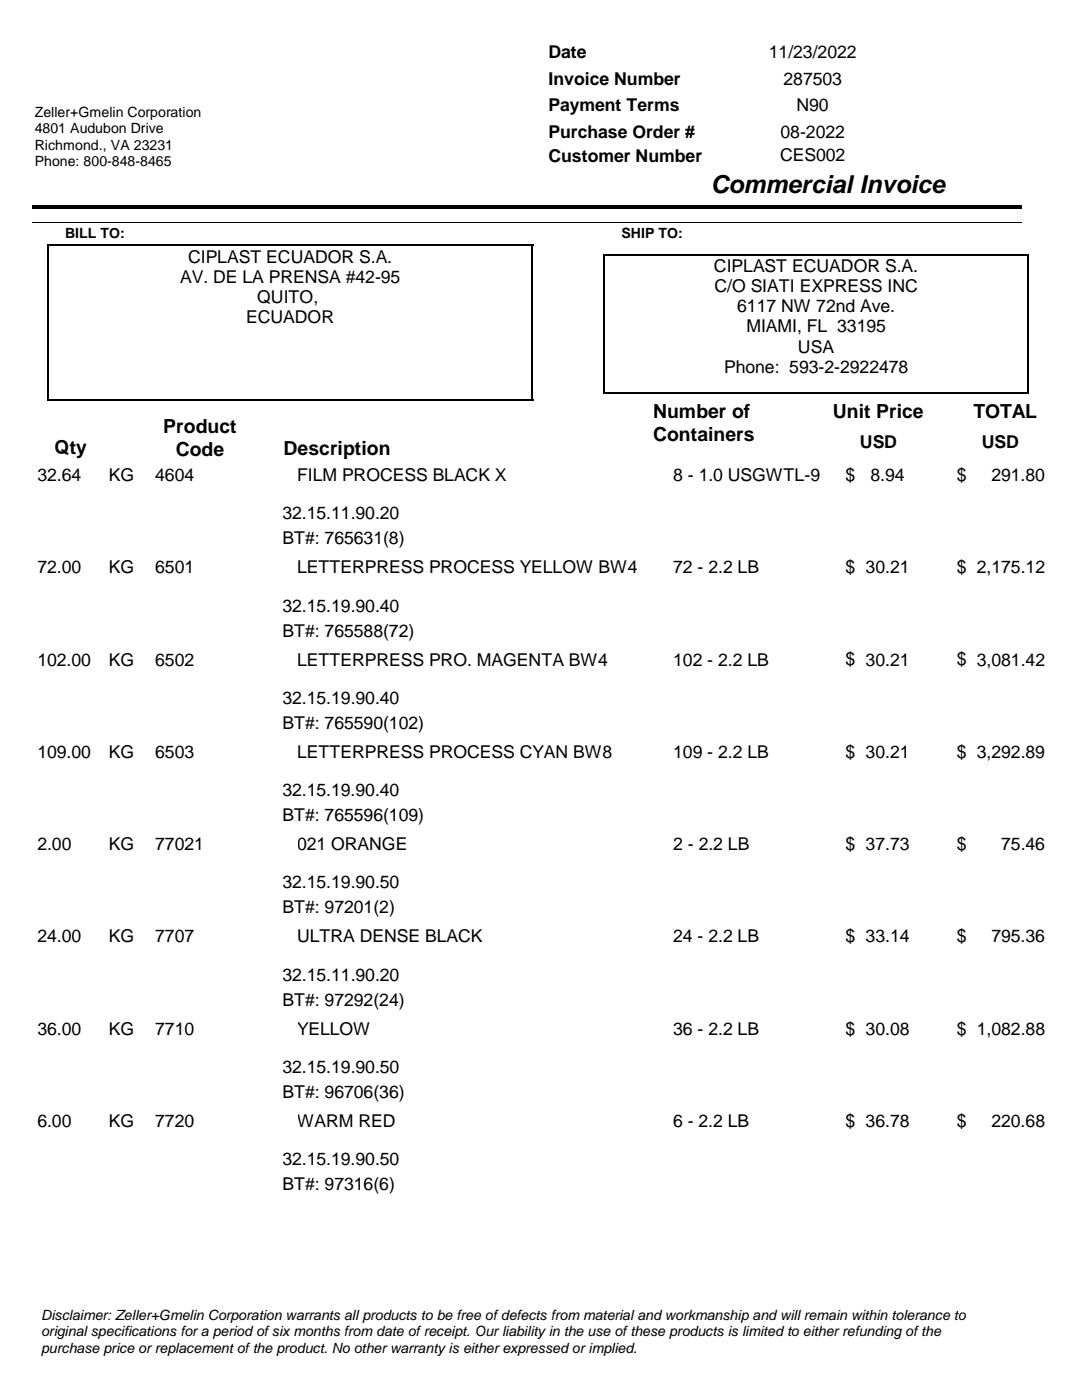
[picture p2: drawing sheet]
<svg xmlns="http://www.w3.org/2000/svg" width="216mm" height="279mm" viewBox="0 0 216 279" stroke-linecap="round" stroke-linejoin="round" font-family="sans-serif">
<defs><g id="words">
<text font-size="4.9" x="141.8" y="38.6">Commercial Invoice</text>
<g font-size="3.9">
<text x="130.4" y="83.4">Number of</text>
<text x="166.2" y="83.4">Unit Price</text>
<text x="194.3" y="83.4">TOTAL</text>
<text x="32.6" y="86.4">Product</text>
<text x="130.4" y="88.1">Containers</text>
<text x="10.9" y="90.6">Qty</text>
<text x="35.1" y="91">Code</text>
<text x="56.6" y="90.7">Description</text>
</g>
<g font-size="3.5">
<text x="109.5" y="11.6">Date</text>
<text x="153.5" y="11.6">11/23/2022</text>
<text x="109.5" y="16.9">Invoice Number</text>
<text x="156.4" y="16.9">287503</text>
<text x="109.5" y="22.2">Payment Terms</text>
<text x="159" y="22.2">N90</text>
<text x="109.5" y="27.5">Purchase Order #</text>
<text x="155.8" y="27.5">08-2022</text>
<text x="109.5" y="32.3">Customer Number</text>
<text x="155.7" y="32.2">CES002</text>
<text x="37.5" y="52.4">CIPLAST ECUADOR S.A.</text>
<text x="36" y="56.4">AV. DE LA PRENSA #42-95</text>
<text x="142.5" y="54.3">CIPLAST ECUADOR S.A.</text>
<text x="142.6" y="58.3">C/O SIATI EXPRESS INC</text>
<text x="49.1" y="64.5">ECUADOR</text>
<text x="51.3" y="60.5">QUITO,</text>
<text x="147.1" y="62.3">6117 NW 72nd Ave.</text>
<text x="149" y="66.3">MIAMI, FL 33195</text>
<text x="159.3" y="70.4">USA</text>
<text x="144.5" y="74.4">Phone: 593-2-2922478</text>
<text x="171.6" y="89.5">USD</text>
<text x="196" y="89.5">USD</text>
<text x="7.5" y="96">32.64</text>
<text x="21.7" y="96">KG</text>
<text x="31" y="96">4604</text>
<text x="59.3" y="96">FILM PROCESS BLACK X</text>
<text x="134.4" y="96">8 - 1.0 USGWTL-9</text>
<text x="168.8" y="96">$</text>
<text x="173.7" y="96">8.94</text>
<text x="191" y="96">$</text>
<text x="197.9" y="96">291.80</text>
<text x="56.4" y="103.6">32.15.11.90.20</text>
<text x="56.4" y="108.6">BT#: 765631(8)</text>
<text x="7.5" y="114.4">72.00</text>
<text x="21.7" y="114.4">KG</text>
<text x="31" y="114.4">6501</text>
<text x="59.3" y="114.4">LETTERPRESS PROCESS YELLOW BW4</text>
<text x="134.4" y="114.4">72 - 2.2 LB</text>
<text x="168.8" y="114.4">$</text>
<text x="172.8" y="114.4">30.21</text>
<text x="191" y="114.4">$</text>
<text x="195" y="114.4">2,175.12</text>
<text x="56.4" y="122.1">32.15.19.90.40</text>
<text x="56.4" y="127">BT#: 765588(72)</text>
<text x="7.5" y="132.8">102.00</text>
<text x="21.7" y="132.8">KG</text>
<text x="31" y="132.8">6502</text>
<text x="59.3" y="132.8">LETTERPRESS PRO. MAGENTA BW4</text>
<text x="134.4" y="132.8">102 - 2.2 LB</text>
<text x="168.8" y="132.8">$</text>
<text x="172.8" y="132.8">30.21</text>
<text x="191" y="132.8">$</text>
<text x="195" y="132.8">3,081.42</text>
<text x="56.4" y="140.5">32.15.19.90.40</text>
<text x="56.4" y="145.5">BT#: 765590(102)</text>
<text x="7.5" y="151.3">109.00</text>
<text x="21.7" y="151.3">KG</text>
<text x="31" y="151.3">6503</text>
<text x="59.3" y="151.3">LETTERPRESS PROCESS CYAN BW8</text>
<text x="134.4" y="151.3">109 - 2.2 LB</text>
<text x="168.8" y="151.2">$</text>
<text x="172.8" y="151.3">30.21</text>
<text x="191" y="151.2">$</text>
<text x="195" y="151.3">3,292.89</text>
<text x="56.4" y="158.9">32.15.19.90.40</text>
<text x="56.4" y="163.9">BT#: 765596(109)</text>
<text x="7.5" y="169.7">2.00</text>
<text x="21.7" y="169.7">KG</text>
<text x="31" y="169.7">77021</text>
<text x="59.3" y="169.7">021 ORANGE</text>
<text x="134.4" y="169.7">2 - 2.2 LB</text>
<text x="168.8" y="169.6">$</text>
<text x="172.8" y="169.7">37.73</text>
<text x="191" y="169.6">$</text>
<text x="199.8" y="169.7">75.46</text>
<text x="56.4" y="177.3">32.15.19.90.50</text>
<text x="56.4" y="182.3">BT#: 97201(2)</text>
<text x="7.5" y="188.1">24.00</text>
<text x="21.7" y="188.1">KG</text>
<text x="31" y="188.1">7707</text>
<text x="59.3" y="188.1">ULTRA DENSE BLACK</text>
<text x="134.4" y="188.1">24 - 2.2 LB</text>
<text x="168.8" y="188.1">$</text>
<text x="172.8" y="188.1">33.14</text>
<text x="191" y="188.1">$</text>
<text x="197.9" y="188.1">795.36</text>
<text x="56.4" y="195.7">32.15.11.90.20</text>
<text x="56.4" y="200.7">BT#: 97292(24)</text>
<text x="7.5" y="206.5">36.00</text>
<text x="21.7" y="206.5">KG</text>
<text x="31" y="206.5">7710</text>
<text x="59.3" y="206.5">YELLOW</text>
<text x="134.4" y="206.5">36 - 2.2 LB</text>
<text x="168.8" y="206.5">$</text>
<text x="172.8" y="206.5">30.08</text>
<text x="191" y="206.5">$</text>
<text x="195" y="206.5">1,082.88</text>
<text x="56.4" y="214.2">32.15.19.90.50</text>
<text x="56.4" y="219.2">BT#: 96706(36)</text>
<text x="7.5" y="224.9">6.00</text>
<text x="21.7" y="224.9">KG</text>
<text x="31" y="224.9">7720</text>
<text x="59.3" y="224.9">WARM RED</text>
<text x="134.4" y="224.9">6 - 2.2 LB</text>
<text x="168.8" y="224.9">$</text>
<text x="172.8" y="224.9">36.78</text>
<text x="191" y="224.9">$</text>
<text x="197.9" y="224.9">220.68</text>
<text x="56.4" y="232.6">32.15.19.90.50</text>
<text x="56.4" y="237.6">BT#: 97316(6)</text>
</g>
<g font-size="2.8">
<text x="6.9" y="23.4">Zeller+Gmelin Corporation</text>
<text x="6.9" y="26.6">4801 Audubon Drive</text>
<text x="6.9" y="29.9">Richmond., VA 23231</text>
<text x="6.9" y="33.2">Phone: 800-848-8465</text>
<text x="13" y="47.5">BILL TO:</text>
<text x="124" y="47.5">SHIP TO:</text>
<text x="8.2" y="263.4">Disclaimer: Zeller+Gmelin Corporation warrants all products to be free of defects from material and workmanship and will remain within tolerance to</text>
<text x="8.2" y="266.7">original specifications for a period of six months from date of receipt. Our liability in the use of these products is limited to either refunding of the</text>
<text x="8.2" y="270">purchase price or replacement of the product. No other warranty is either expressed or implied.</text>
</g>
</g></defs>
<path d="M120.4 50.8h84.9M205.2 50.6v27.9" fill="none" stroke="#000" stroke-width=".35"/>
<path d="M9.3 49h97.1M9.5 48.8v31.3M106.3 48.8v31.3M120.6 50.6v27.9M9.3 79.9h97.1M120.4 78.3h84.9" fill="none" stroke="#000" stroke-width=".36"/>
<path d="M6.3 40.9h197.5v.7h-197.5z" fill-rule="evenodd" fill="#000"/>
<path d="M6.3 44.5h197.5" fill="none" stroke="#000" stroke-width=".2"/>
<g fill="#fff">
<path d="M6.3 6.4h72v14.5h-72z" fill-rule="evenodd"/>
<path d="M6.3 6.4h72v14.5h-72z" fill-rule="evenodd"/>
<path d="M169.2 92.4h15.8v3.9h-15.8z" fill-rule="evenodd"/>
<path d="M30.7 92.4h28.7v3.9h-28.7z" fill-rule="evenodd"/>
<path d="M168.1 92.4h3.2v6.3h-3.2z" fill-rule="evenodd"/>
<path d="M190.3 92.4h3.2v6.3h-3.2z" fill-rule="evenodd"/>
<path d="M169.2 110.8h15.8v3.9h-15.8z" fill-rule="evenodd"/>
<path d="M30.7 110.8h28.7v3.9h-28.7z" fill-rule="evenodd"/>
<path d="M168.1 110.8h3.2v6.3h-3.2z" fill-rule="evenodd"/>
<path d="M190.3 110.8h3.2v6.3h-3.2z" fill-rule="evenodd"/>
<path d="M169.2 129.2h15.8v3.9h-15.8z" fill-rule="evenodd"/>
<path d="M30.7 129.2h28.7v3.9h-28.7z" fill-rule="evenodd"/>
<path d="M168.1 129.2h3.2v6.4h-3.2z" fill-rule="evenodd"/>
<path d="M190.3 129.2h3.2v6.4h-3.2z" fill-rule="evenodd"/>
<path d="M169.2 147.7h15.8v3.9h-15.8z" fill-rule="evenodd"/>
<path d="M30.7 147.7h28.7v3.9h-28.7z" fill-rule="evenodd"/>
<path d="M168.1 147.6h3.2v6.4h-3.2z" fill-rule="evenodd"/>
<path d="M190.3 147.6h3.2v6.4h-3.2z" fill-rule="evenodd"/>
<path d="M169.2 166.1h15.8v3.9h-15.8z" fill-rule="evenodd"/>
<path d="M30.7 166.1h28.7v3.9h-28.7z" fill-rule="evenodd"/>
<path d="M168.1 166h3.2v6.4h-3.2z" fill-rule="evenodd"/>
<path d="M190.3 166h3.2v6.4h-3.2z" fill-rule="evenodd"/>
<path d="M169.2 184.5h15.8v3.9h-15.8z" fill-rule="evenodd"/>
<path d="M30.7 184.5h28.7v3.9h-28.7z" fill-rule="evenodd"/>
<path d="M168.1 184.5h3.2v6.3h-3.2z" fill-rule="evenodd"/>
<path d="M190.3 184.5h3.2v6.3h-3.2z" fill-rule="evenodd"/>
<path d="M169.2 202.9h15.8v3.9h-15.8z" fill-rule="evenodd"/>
<path d="M30.7 202.9h28.7v3.9h-28.7z" fill-rule="evenodd"/>
<path d="M168.1 202.9h3.2v6.3h-3.2z" fill-rule="evenodd"/>
<path d="M190.3 202.9h3.2v6.3h-3.2z" fill-rule="evenodd"/>
<path d="M169.2 221.3h15.8v3.9h-15.8z" fill-rule="evenodd"/>
<path d="M30.7 221.3h28.7v3.9h-28.7z" fill-rule="evenodd"/>
<path d="M168.1 221.3h3.2v6.4h-3.2z" fill-rule="evenodd"/>
<path d="M190.3 221.3h3.2v6.4h-3.2z" fill-rule="evenodd"/>
</g>
<use href="#words"/>
</svg>
